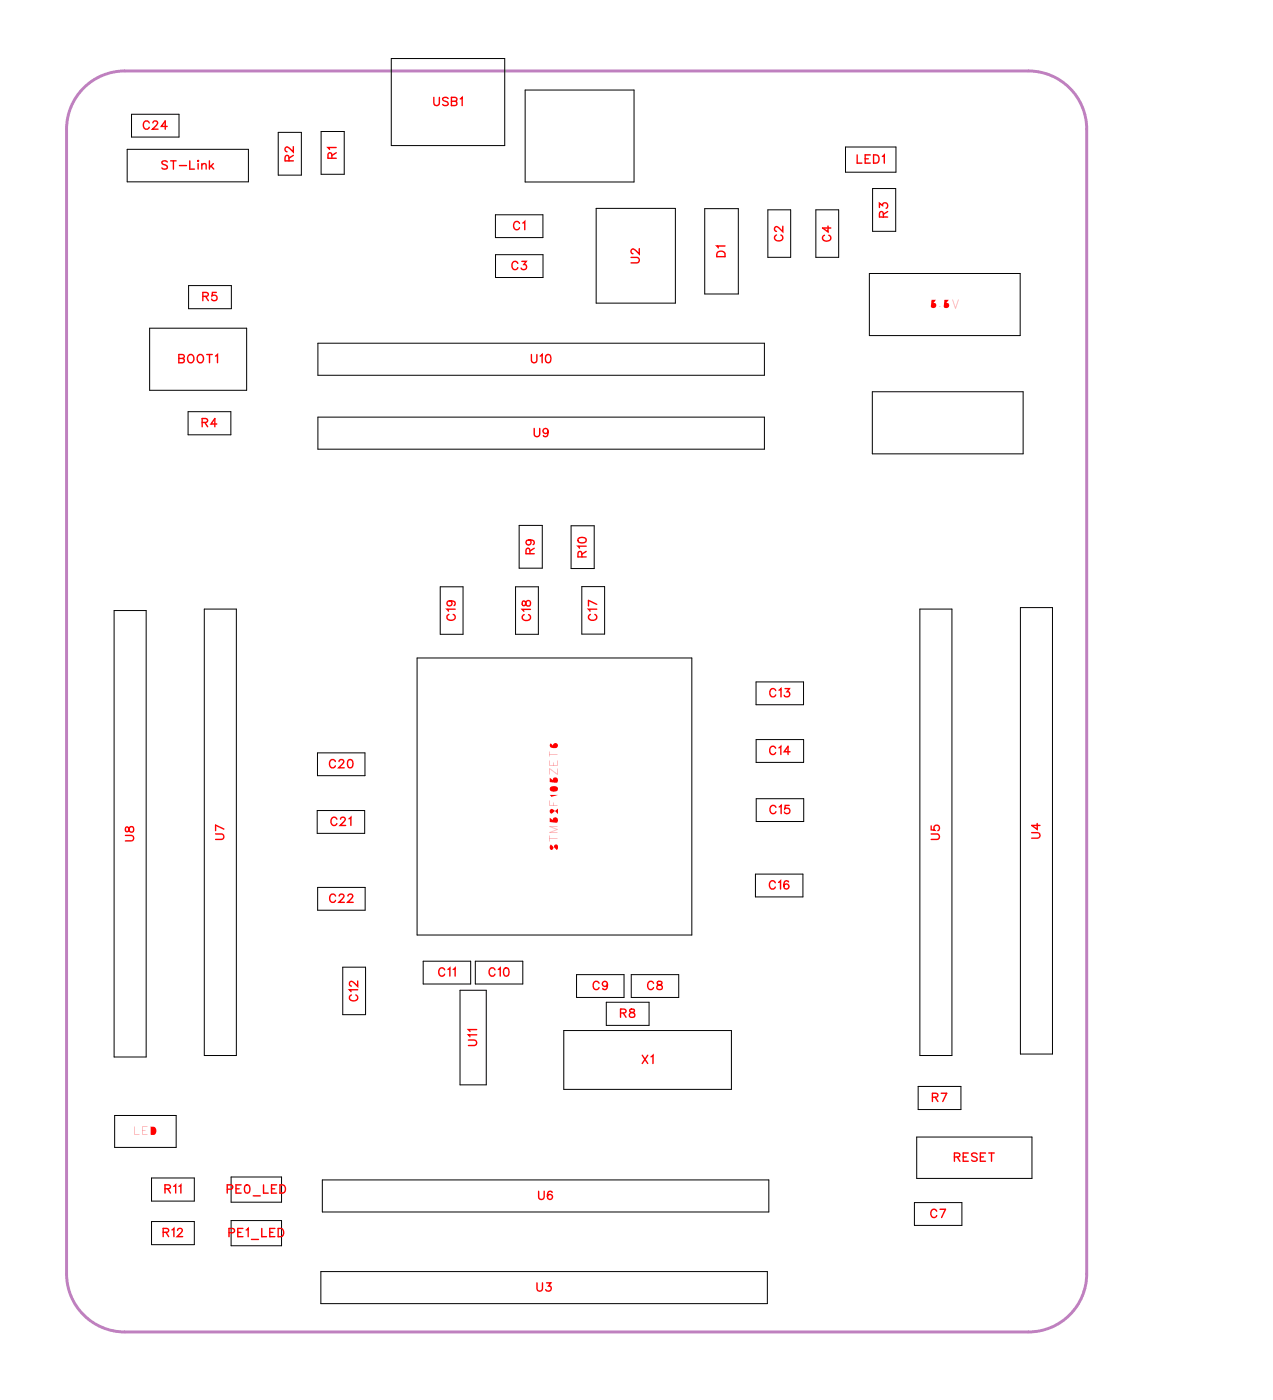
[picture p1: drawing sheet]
<svg xmlns="http://www.w3.org/2000/svg" width="109mm" height="120mm" viewBox="0 0 109 120" stroke-linecap="round" stroke-linejoin="round" font-family="sans-serif">
<defs><g id="words">
<g font-size="1.2" fill="#fff">
<text x="12.3" y="11.4">C24</text>
<text x="37.2" y="9.4">USB1</text>
<text x="13.8" y="14.8">ST-Link</text>
<text x="25.5" y="13.9" transform="rotate(-90 25.5 13.9)">R2</text>
<text x="29.2" y="13.7" transform="rotate(-90 29.2 13.7)">R1</text>
<text x="49.8" y="12.3">电源开关</text>
<text x="73.6" y="14.3">LED1</text>
<text x="43.9" y="23.5">C3</text>
<text x="44.1" y="20">C1</text>
<text x="55.2" y="22.6" transform="rotate(-90 55.2 22.6)">U2</text>
<text x="62.6" y="22.1" transform="rotate(-90 62.6 22.1)">D1</text>
<text x="67.5" y="20.8" transform="rotate(-90 67.5 20.8)">C2</text>
<text x="71.7" y="20.8" transform="rotate(-90 71.7 20.8)">C4</text>
<text x="76.5" y="18.7" transform="rotate(-90 76.5 18.7)">R3</text>
<text x="17.4" y="26.1">R5</text>
<text x="79.9" y="26.8">3.3V电源扩展</text>
<text x="15.3" y="31.5">BOOT1</text>
<text x="45.6" y="31.5">U10</text>
<text x="17.3" y="37">R4</text>
<text x="45.8" y="37.8">U9</text>
<text x="46.2" y="47.6" transform="rotate(-90 46.2 47.6)">R9</text>
<text x="50.6" y="47.9" transform="rotate(-90 50.6 47.9)">R10</text>
<text x="39.4" y="53.4" transform="rotate(-90 39.4 53.4)">C19</text>
<text x="45.9" y="53.4" transform="rotate(-90 45.9 53.4)">C18</text>
<text x="51.6" y="53.4" transform="rotate(-90 51.6 53.4)">C17</text>
<text x="66.1" y="65.1">C14</text>
<text x="66.1" y="60.2">C13</text>
<text x="28.2" y="66.3">C20</text>
<text x="28.4" y="71.2">C21</text>
<text x="66.1" y="70.2">C15</text>
<text x="11.8" y="72.3" transform="rotate(-90 11.8 72.3)">U8</text>
<text x="19.5" y="72.2" transform="rotate(-90 19.5 72.2)">U7</text>
<text x="28.3" y="77.8">C22</text>
<text x="48.2" y="73.1" transform="rotate(-90 48.2 73.1)">STM32F103ZET6开发板</text>
<text x="66" y="76.7">C16</text>
<text x="81" y="72.2" transform="rotate(-90 81 72.2)">U5</text>
<text x="89.6" y="72.1" transform="rotate(-90 89.6 72.1)">U4</text>
<text x="31" y="86" transform="rotate(-90 31 86)">C12</text>
<text x="37.6" y="84.2">C11</text>
<text x="41.2" y="89.9" transform="rotate(-90 41.2 89.9)">U11</text>
<text x="42" y="84.2">C10</text>
<text x="50.9" y="85.3">C9</text>
<text x="53.2" y="87.7">R8</text>
<text x="55.6" y="85.3">C8</text>
<text x="55.1" y="91.7">X1</text>
<text x="80" y="94.9">R7</text>
<text x="11.5" y="97.8">LED灯跳线</text>
<text x="81.9" y="100.1">RESET</text>
<text x="14" y="106.5">R12</text>
<text x="14.1" y="102.8">R11</text>
<text x="19.5" y="102.8">PE0_LED</text>
<text x="19.6" y="106.5">PE1_LED</text>
<text x="46.2" y="103.3">U6</text>
<text x="79.9" y="104.9">C7</text>
<text x="46.1" y="111.2">U3</text>
</g>
</g></defs>
<path d="M7.5 7.3a5 5 0 0 1 3.2-1.2h77.6a5 5 0 0 1 5 5v98.3a5 5 0 0 1-5 5h-77.6a5 5 0 0 1-5-5v-98.3a5 5 0 0 1 1.8-3.8z" fill="none" stroke="#bf80bf" stroke-width=".25"/>
<g fill="none" stroke="#000" stroke-width=".09">
<path d="M10.9 12.8h10.4v2.8h-10.4zM11.3 9.8h4.1v2h-4.1zM23.9 11.4h2v3.6h-2zM27.6 11.3h2v3.7h-2zM33.6 5h9.8v7.5h-9.8zM42.6 18.5h4v1.9h-4zM45.1 7.7h9.4v7.9h-9.4zM51.2 17.9h6.8v8.1h-6.8zM60.5 17.9h2.9v7.4h-2.9zM66 18h1.9v4.1h-1.9zM70.1 18h1.9v4.1h-1.9zM72.6 12.6h4.4v2.2h-4.4z"/>
<path d="M75 16.2h1.9v3.7h-1.9zM12.9 28.2h8.3v5.3h-8.3zM16.2 35.4h3.6v2h-3.6zM16.2 24.5h3.7v2h-3.7zM27.3 29.5h38.4v2.7h-38.4zM27.3 35.8h38.4v2.8h-38.4zM42.6 21.9h4v1.9h-4zM74.7 23.5h12.9v5.3h-12.9zM74.9 33.7h13v5.3h-13zM9.8 52.5h2.8v38.3h-2.8zM17.5 52.3h2.8v38.4h-2.8zM35.8 56.5h23.6v23.8h-23.6z"/>
<path d="M37.8 50.4h2v4.1h-2zM44.3 50.4h1.9v4.1h-1.9zM44.6 45.1h2v3.7h-2zM49.1 45.2h1.9v3.6h-1.9zM50 50.4h1.9v4.1h-1.9zM64.9 58.6h4.1v1.9h-4.1zM79 52.3h2.8v38.4h-2.8zM87.7 52.2h2.7v38.4h-2.7zM27.2 69.6h4.1v2h-4.1zM27.3 64.7h4.1v1.9h-4.1zM27.3 76.2h4.1v2h-4.1zM64.9 75.1h4.1v2h-4.1z"/>
<path d="M65 63.5h4v2h-4zM65 68.6h4v2h-4zM9.8 95.8h5.3v2.8h-5.3zM29.4 83.1h2v4.1h-2zM36.4 82.6h4v1.9h-4zM39.5 85.1h2.3v8.1h-2.3zM40.8 82.6h4.1v1.9h-4.1zM48.4 88.5h14.4v5.1h-14.4zM49.5 83.7h4.1v2h-4.1zM52.1 86.1h3.7v2h-3.7zM54.2 83.7h4.1v2h-4.1zM78.7 97.7h9.9v3.5h-9.9z"/>
<path d="M78.9 93.3h3.6v2h-3.6zM13 101.2h3.7v2h-3.7zM13 104.9h3.7v2h-3.7zM19.9 101.1h4.3v2.2h-4.3zM19.9 104.9h4.3v2.1h-4.3zM27.6 109.2h38.3v2.8h-38.3zM27.7 101.4h38.3v2.7h-38.3zM78.5 103.3h4.1v2h-4.1z"/>
</g>
<g fill="none" stroke="#f00" stroke-width=".12">
<path d="M12.8 10.6a.26 .26 0 0 0-.3-.2 .26 .26 0 0 0-.2 .3v.1a.26 .26 0 0 0 .2 .3 .26 .26 0 0 0 .3-.2M13.1 10.6l.2-.2h.1l.1 .1-.1 .3-.3 .3h.5M14.4 10.9h-.5l.3-.5v.7M14.4 13.9l-.2-.1-.3 .1 .1 .2 .3 .2 .1 .1-.2 .1-.3-.1M14.7 13.8h.4M14.9 13.8v.7M15.4 14.2h.6M16.3 13.8v.7h.4M17 13.8h.1zM17 14.1v.4M17.3 14.2l.2-.1h.2v.4M17.3 14.1v.4"/>
<path d="M18 13.8v.7M18.1 14.3l.3 .2M18.3 14.1l-.3 .3M44.6 19.2a.26 .26 0 0 0-.3-.2 .26 .26 0 0 0-.2 .3v.2a.26 .26 0 0 0 .2 .2 .26 .26 0 0 0 .3-.1M44.9 19.2l.2-.2v.7M67.2 19.4v.5l-.3-.3-.2-.1-.2 .1v.1l.2 .2M71.1 19.4v.5l-.4-.3h.7M15.4 30.8l.4 .1v.1l-.1 .2h-.3v-.7h.4v.2l-.1 .1M16.2 30.6v-.1a.33 .33 0 0 1 .5 .3 .33 .33 0 0 1-.5 .3l-.1-.2zM17 30.6l.1-.1a.33 .33 0 0 1 .4 .3 .33 .33 0 0 1-.4 .3l-.2-.2zM17.8 30.5h.4M18 30.5v.7"/>
<path d="M18.5 30.6l.2-.1v.7M44.5 22.6a.26 .26 0 0 0-.3-.1 .26 .26 0 0 0-.2 .2v.2a.26 .26 0 0 0 .2 .3 .26 .26 0 0 0 .3-.2M44.8 22.5h.4l-.2 .2a.24 .24 0 0 1 .2 .4 .24 .24 0 0 1-.4-.1M61.7 21.6h.1h.4l.1 .5h-.7zM62.3 21.1h-.7l.1 .2M66.7 20.2a.26 .26 0 0 0-.2 .3 .26 .26 0 0 0 .3 .2h.2a.26 .26 0 0 0 .2-.2 .26 .26 0 0 0-.1-.3M70.8 20.2a.26 .26 0 0 0-.1 .3 .26 .26 0 0 0 .2 .2h.2a.26 .26 0 0 0 .3-.2 .26 .26 0 0 0-.2-.3M38.6 52.8a.26 .26 0 0 0-.2 .3 .26 .26 0 0 0 .3 .2h.1a.26 .26 0 0 0 .3-.2 .26 .26 0 0 0-.2-.3M38.6 51.6a.22 .22 0 0 1 .2 .3 .22 .22 0 0 1-.3 .1 .22 .22 0 0 1 0-.4h.1a.34 .34 0 0 1 .5 .3l-.1 .1M39.1 52.3h-.7l.1 .2M44.9 51.7v.3h.1l.3-.4a.24 .24 0 0 1 .3 .2 .24 .24 0 0 1-.3 .3l-.1-.1-.1-.3zM45 52.8a.26 .26 0 0 0-.1 .3 .26 .26 0 0 0 .2 .2h.2a.26 .26 0 0 0 .3-.2 .26 .26 0 0 0-.2-.3"/>
<path d="M45.6 52.4h-.7l.1 .1M50.7 52.8a.26 .26 0 0 0-.2 .3 .26 .26 0 0 0 .3 .2h.2a.26 .26 0 0 0 .3-.2 .26 .26 0 0 0-.2-.3M51.3 52.3h-.7l.1 .2M51.3 51.9l-.7-.3v.5M66.6 59.3a.26 .26 0 0 0-.3-.1 .26 .26 0 0 0-.2 .2v.2a.26 .26 0 0 0 .2 .3 .26 .26 0 0 0 .3-.2M66.9 59.3l.2-.1v.7M67.4 59.2h.4l-.2 .2a.24 .24 0 0 1 .2 .4 .24 .24 0 0 1-.4-.1M28.8 65.4a.26 .26 0 0 0-.3-.1 .26 .26 0 0 0-.2 .2v.2a.26 .26 0 0 0 .2 .3 .26 .26 0 0 0 .3-.2M28.8 77a.26 .26 0 0 0-.3-.2 .26 .26 0 0 0-.2 .3v.1a.26 .26 0 0 0 .2 .3 .26 .26 0 0 0 .3-.1M28.9 70.4a.26 .26 0 0 0-.3-.2 .26 .26 0 0 0-.2 .3v.1a.26 .26 0 0 0 .2 .3 .26 .26 0 0 0 .3-.2M29.1 65.4l.2-.1h.1l.1 .1-.1 .2-.3 .4h.5M29.1 77l.2-.2h.1l.1 .1-.1 .3-.3 .3h.5"/>
<path d="M29.3 70.4l.1-.2h.1l.2 .1-.1 .3-.4 .3h.5M29.9 77l.1-.2h.2l.1 .1-.1 .3-.3 .3h.4M29.9 65.3h.1a.37 .37 0 0 1 .3 .3 .37 .37 0 0 1-.3 .4 .45 .45 0 0 1-.1-.7zM30 70.3l.1-.1v.7M66.6 75.8a.26 .26 0 0 0-.3-.1 .26 .26 0 0 0-.2 .2v.2a.26 .26 0 0 0 .2 .3 .26 .26 0 0 0 .3-.2M66.6 64.3a.26 .26 0 0 0-.3-.2 .26 .26 0 0 0-.2 .3v.1a.26 .26 0 0 0 .2 .3 .26 .26 0 0 0 .3-.1M66.6 69.4a.26 .26 0 0 0-.2-.2 .26 .26 0 0 0-.3 .3v.1a.26 .26 0 0 0 .3 .3 .26 .26 0 0 0 .2-.2M66.9 75.8l.1-.1v.7M66.9 64.2l.2-.1v.7M66.9 69.3l.2-.1v.7M67.7 75.8v-.1a.35 .35 0 0 0-.4 .3 .35 .35 0 0 0 .2 .4 .22 .22 0 0 0 .3-.2 .22 .22 0 0 0-.2-.3 .22 .22 0 0 0-.3 .2M67.8 69.2h-.4v.3a.25 .25 0 0 1 .4 0 .25 .25 0 0 1-.1 .4 .25 .25 0 0 1-.3-.1"/>
<path d="M67.9 64.6h-.5l.3-.5v.7M30.2 85.5a.26 .26 0 0 0-.2 .3 .26 .26 0 0 0 .3 .2h.2a.26 .26 0 0 0 .2-.2 .26 .26 0 0 0-.1-.3M30.7 85h-.7l.2 .2M30.7 84.3v.4l-.3-.3-.2-.1-.2 .1v.2l.2 .1M38.2 83.3a.26 .26 0 0 0-.3-.2 .26 .26 0 0 0-.2 .3v.2a.26 .26 0 0 0 .2 .3 .26 .26 0 0 0 .3-.2M38.5 83.3l.1-.2v.8M38.9 83.3l.2-.2v.8M42.5 83.3a.26 .26 0 0 0-.3-.2 .26 .26 0 0 0-.2 .3v.2a.26 .26 0 0 0 .2 .3 .26 .26 0 0 0 .3-.2M42.8 83.3l.2-.2v.8M43.4 83.2l.1-.1a.37 .37 0 0 1 .2 .4 .37 .37 0 0 1-.2 .4 .45 .45 0 0 1-.1-.7zM51.5 84.5a.26 .26 0 0 0-.3-.2 .26 .26 0 0 0-.2 .3v.1a.26 .26 0 0 0 .2 .3 .26 .26 0 0 0 .3-.2M52.2 84.5a.22 .22 0 0 1-.3 .2 .22 .22 0 0 1-.1-.3 .22 .22 0 0 1 .3 0l.1 .1a.34 .34 0 0 1-.3 .5l-.1-.1"/>
<path d="M56.1 84.5a.26 .26 0 0 0-.3-.2 .26 .26 0 0 0-.2 .3v.1a.26 .26 0 0 0 .2 .3 .26 .26 0 0 0 .3-.2M56.5 84.3v.2l.3 .1 .1 .2a.24 .24 0 0 1-.2 .2 .24 .24 0 0 1-.3-.2l.5-.3-.1-.2zM80.5 104.1a.26 .26 0 0 0-.3-.2 .26 .26 0 0 0-.2 .3v.1a.26 .26 0 0 0 .2 .3 .26 .26 0 0 0 .3-.2M80.7 103.9h.5l-.3 .7"/>
</g>
<g fill="#f00">
<path d="M81.1 25.8h.4l-.2 .2a.24 .24 0 0 1 .2 .4 .24 .24 0 0 1-.4-.1zM80 25.8h.4l-.2 .2a.24 .24 0 0 1 .2 .4 .24 .24 0 0 1-.4-.1zM82.4 25.8l-.3 .7zM81.8 25.8l.3 .7zM80.7 26.3v.1z"/>
<path d="M13 96.8h.2a.38 .38 0 0 1 .2 .4 .38 .38 0 0 1-.2 .3h-.2zM11.6 96.8v.7zM11.6 97.5h.4zM12.2 96.8v.7zM12.2 96.8h.5zM12.2 97.1h.3zM12.2 97.5h.5zM13 96.8v.7z"/>
</g>
<g fill="none" stroke="#f00" stroke-width=".12">
<path d="M24.8 13.8v-.4l-.2-.1-.1 .2v.3h.7M25.2 12.6v.5l-.3-.4-.3-.1-.1 .2v.1l.2 .1M25.2 13.3l-.4 .3M28.5 13.6v-.4l-.2-.1-.1 .2v.3h.7M28.9 12.7h-.7l.1 .1M28.9 13.1l-.4 .3M73.6 13.3v.7h.4M74.3 13.6h.3M74.8 13.3h-.5v.7h.5M75 13.3h.3a.38 .38 0 0 1 .2 .4 .38 .38 0 0 1-.2 .3h-.3zM75.5 17.8v-.3l.3 .2a.24 .24 0 0 1 .4-.2 .24 .24 0 0 1-.1 .4M75.8 13.4l.2-.1v.7"/>
<path d="M75.9 18.6l-.1-.4h-.1l-.2 .1v.3h.8M76.3 18.2l-.4 .2M17.4 36.3h.4v-.2l-.1-.1h-.3v.7M17.4 25.5l.4-.1 .1-.1-.2-.2h-.3v.7M17.6 36.3l.2 .4M17.7 25.5l.2 .3M18.6 25.1h-.4v.3a.25 .25 0 0 1 .4 0 .25 .25 0 0 1-.1 .4 .25 .25 0 0 1-.3-.1M18.6 36.4h-.5l.4-.4v.7M45.4 46.4a.22 .22 0 0 1 .2 .3 .22 .22 0 0 1-.3 .1 .22 .22 0 0 1 0-.4h.1a.34 .34 0 0 1 .5 .2l-.1 .2M45.5 47.6v-.4l-.2-.1-.1 .2v.3h.7M45.9 47.1l-.4 .2M49.7 46.3l.2-.1a.3 .3 0 0 1 .5 .2 .38 .38 0 0 1-.4 .2 .38 .38 0 0 1-.4-.2z"/>
<path d="M50 47.8l-.1-.4h-.1l-.2 .1v.3h.8M50.4 46.9h-.8l.2 .2M50.4 47.4l-.4 .2M53.3 87h.4l.1-.2-.2-.1h-.3v.7M53.5 87l.3 .4M54.1 86.7v.2l.3 .1 .1 .2a.24 .24 0 0 1-.2 .2 .24 .24 0 0 1-.2-.2l.4-.3v-.2zM80.1 94.3l.4-.1 .1-.1-.2-.2h-.3v.7M80.3 94.3l.3 .3M80.8 93.9h.5l-.3 .7M82 99.4h.4l.1-.2-.2-.1h-.3v.7M82.2 99.4l.3 .4M82.7 99.4h.3"/>
<path d="M83.2 99.1h-.5v.7h.5M83.9 99.2l-.1-.1-.3 .1v.1l.4 .2v.2l-.1 .1-.3-.1M84.2 99.4h.3M84.7 99.1h-.5v.7h.5M84.9 99.1h.5M85.2 99.1v.7M14 105.9l.4-.1 .1-.1-.2-.2h-.3v.7M14.2 102.1h.4v-.2l-.1-.1h-.3v.7M14.3 105.9l.2 .3M14.4 102.1l.2 .4M14.8 105.7l.1-.2v.7M14.9 101.9l.2-.1v.7"/>
<path d="M15.3 105.7l.1-.2h.1l.2 .2-.1 .2-.4 .3h.5M15.4 101.9l.1-.1v.7M19.5 102.2l.4-.1 .1-.2-.5-.1v.7M19.7 105.9h.4v-.3l-.4-.1v.7M20.3 102.1h.2M20.4 105.9h.3M20.7 101.8h-.4v.7h.4M20.9 105.5h-.5v.7h.5M21.1 101.8h.1a.37 .37 0 0 1 .3 .3 .37 .37 0 0 1-.3 .4 .45 .45 0 0 1-.1-.7zM21.1 105.7l.2-.2v.7M21.6 106.5h.6M21.7 102.7h.7"/>
<path d="M22.5 105.5v.7h.4M22.6 101.8v.7h.4M23.2 105.9h.2M23.3 102.1h.3M23.6 105.5h-.4v.7h.4M23.8 101.8h-.5v.7h.5M23.9 105.5h.2a.38 .38 0 0 1 .3 .4 .38 .38 0 0 1-.3 .3h-.2zM24 101.8h.3a.38 .38 0 0 1 .2 .3 .38 .38 0 0 1-.2 .4h-.3z"/>
</g>
<path d="M47.3 72.5l-.1 .2 .1 .3h.2l.2-.5 .2 .1v.4h-.1zM47.2 70.3l.3 .2a.24 .24 0 0 1 .4-.2 .24 .24 0 0 1-.1 .4l-.6-.1zM47.3 69.6l.2-.1 .4 .4v-.4l-.5 .4-.2-.1zM47.3 67.6l-.1 .1a.37 .37 0 0 0 .4 .3 .37 .37 0 0 0 .3-.3 .45 .45 0 0 0-.6-.1zM47.2 66.8l.3 .2a.24 .24 0 0 1 .4-.2 .25 .25 0 0 1-.1 .5l-.6-.1zM47.2 66l.7 .5zM47.3 63.9a.35 .35 0 0 0 .2 .4 .35 .35 0 0 0 .4-.2 .22 .22 0 0 0-.2-.3 .22 .22 0 0 0-.2 .3l-.2-.2zM47.5 64.1l.2 .2zM47.2 71l.7 .2zM47.2 71.5l.7-.3zM47.2 68.3h.7l-.5 .2zM47.2 72h.7zM47.2 71.8v.5zM47.2 71.5h.7zM47.2 71h.7zM47.2 69.2h.7zM47.2 68.7v.5zM47.6 68.9v.3zM47.2 66v.5zM47.9 66v.5zM47.2 65.7h.7zM47.2 65.3v.4zM47.6 65.5v.2zM47.9 65.3v.4zM47.2 64.8h.7zM47.2 64.6v.4z" fill="#f00"/>
<g fill="none" stroke="#f00" stroke-width=".12">
<path d="M37.3 8.4v.5l.2 .2 .2-.1v-.6M38.5 8.5l-.2-.1-.3 .1 .1 .1 .4 .3v.1l-.2 .1-.3-.1M38.8 8.7l.4 .1v.1l-.1 .2h-.3v-.7h.4v.2l-.1 .1M39.5 8.5l.2-.1v.7M45.6 30.5v.5l.2 .2 .3-.1v-.6M45.9 36.8v.5l.2 .2 .2-.1 .1-.6M46.4 30.6l.2-.1v.7M47 30.5h.1a.37 .37 0 0 1 .2 .3 .37 .37 0 0 1-.2 .4 .45 .45 0 0 1-.1-.7zM47.1 37a.22 .22 0 0 1-.3 .2 .22 .22 0 0 1-.1-.3 .22 .22 0 0 1 .3 0l.1 .1a.34 .34 0 0 1-.3 .5l-.1-.1M54.2 22.1h.5l.2 .2-.1 .3h-.6M54.9 21.4v.4l-.3-.3-.3-.1-.1 .1v.2l.2 .1M10.8 71.8h.5l.2 .2-.1 .2h-.6"/>
<path d="M10.8 71.1v.3l.1 .1 .3-.5a.24 .24 0 0 1 .3 .3 .24 .24 0 0 1-.3 .2l-.1-.1-.1-.3zM18.5 71.6h.5l.2 .2-.1 .3h-.6M19.2 71.2l-.7-.3v.5M80 71.6h.5l.2 .2-.1 .3h-.6M80 71v.3h.3a.25 .25 0 0 1 0-.4 .25 .25 0 0 1 .4 .1 .25 .25 0 0 1-.1 .4M88.6 71.5h.5l.2 .2-.1 .3h-.6M89.1 70.7v.6l-.5-.4h.7M40.2 89.3h.5l.2 .3-.1 .2h-.6M40.9 88.9h-.7l.2 .2M40.9 88.4h-.7l.2 .2M55.2 90.7l.4 .7M55.6 90.7l-.4 .7"/>
<path d="M55.9 90.8l.2-.1v.7M46.1 110.2v.5l.2 .2 .3-.1v-.6M46.3 102.3v.5l.2 .2 .2-.1v-.6M46.9 110.2h.4l-.2 .3a.24 .24 0 0 1 .2 .4 .24 .24 0 0 1-.4-.1M47.4 102.4a.35 .35 0 0 0-.4 .2 .35 .35 0 0 0 .2 .4 .22 .22 0 0 0 .3-.2 .22 .22 0 0 0-.2-.2 .22 .22 0 0 0-.3 .2"/>
</g>
<use href="#words"/>
</svg>
